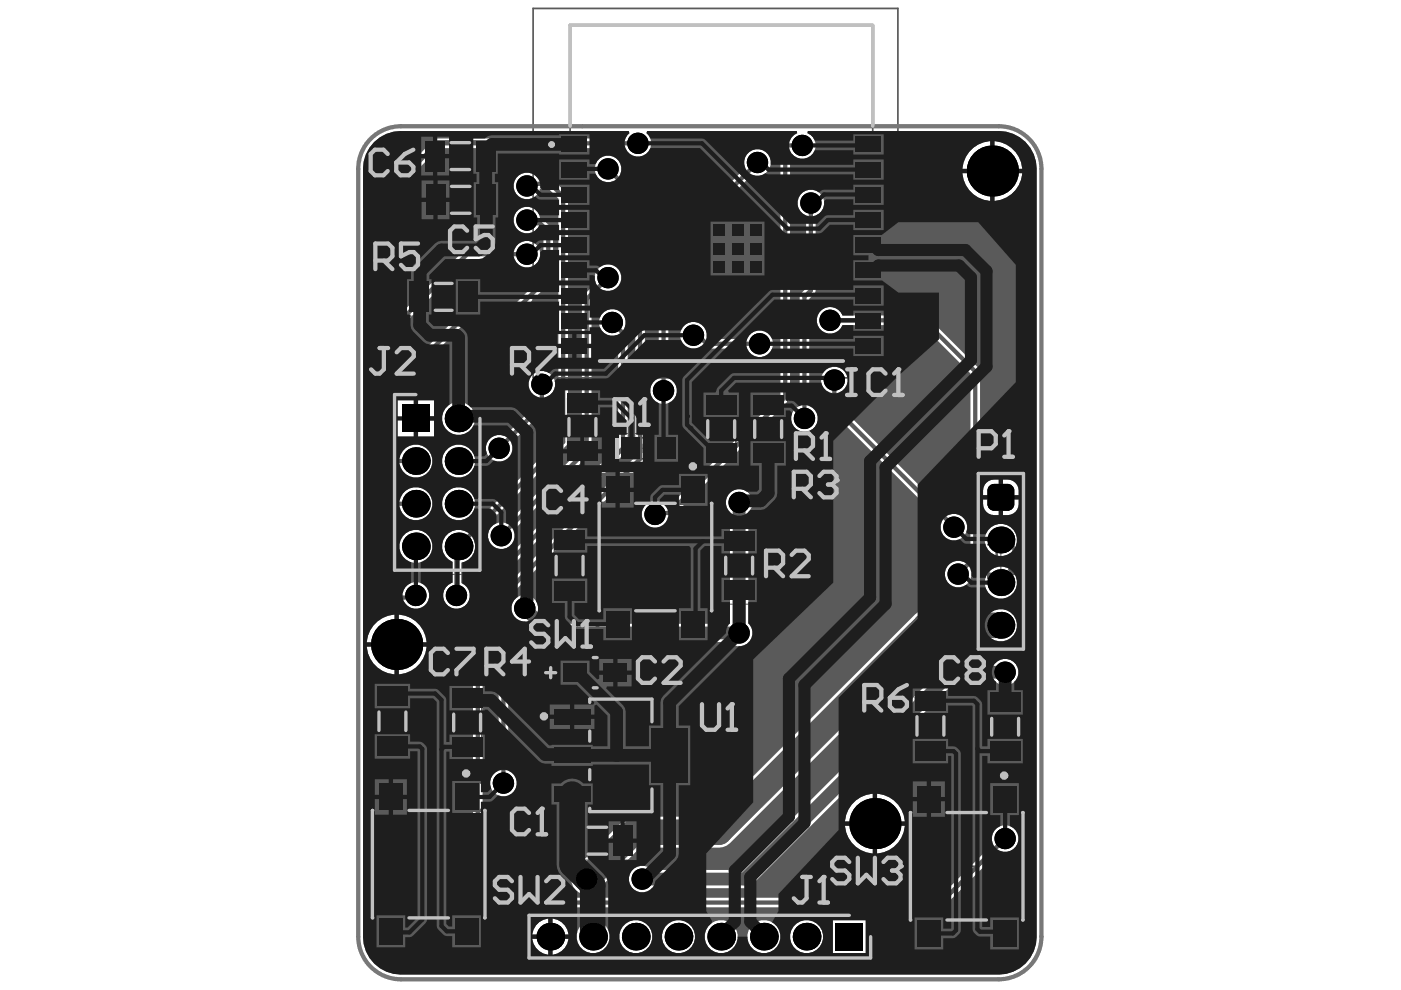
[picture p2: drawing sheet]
<svg xmlns="http://www.w3.org/2000/svg" width="297mm" height="210mm" viewBox="0 0 297 210" stroke-linecap="round" stroke-linejoin="round" font-family="sans-serif">
<g fill="none" stroke="#5a5a5a" stroke-width=".36">
<path d="M113 1.8h77.4v78.3h-77.4zM120.9 5.3h64.1v71.2h-64.1zM91.5 29.9h12.2v6.4h-12.2zM91.6 39.2h12.1v6.4h-12.1zM95.8 33.1h3.6M97.6 31.3v3.6M88.1 59.8h11.9v6.3h-11.9zM95.9 42.4h3.6M97.7 40.6v3.5M92.3 62.9h3.5M94.1 61.2v3.5M83.7 83.7h18.1v37.2h-18.1z"/>
<path d="M120.4 84.6h6.2v11.9h-6.2zM121.7 90.5h3.6M123.5 88.7v3.6M134 92.8h7.1v4.5h-7.1zM149.8 85h6.2v11.9h-6.2zM151.1 91h3.6M152.9 89.2v3.6M159.7 85h6.3v11.9h-6.3zM161.1 91h3.5M162.9 89.2v3.6M117.6 113.9h6.4v12.1h-6.4zM119 119.9h3.5"/>
<path d="M120.8 118.1v3.6M137.2 118.1h3.5M139 116.3v3.6M153.6 114h6.2v11.9h-6.2zM154.9 119.9h3.6M156.7 118.1v3.6M207.7 100.9h9v36.2h-9zM80 146.9h6.4v12.1h-6.4zM81.4 152.9h3.6M83.2 151.1v3.6M95.9 147.2h6.3v12h-6.3zM97.3 153.2h3.5"/>
<path d="M99 151.4v3.6M124.4 142.6h3.6M126.2 140.8v3.6M131.6 158.4v3.5M194.1 147.9h6.4v12.1h-6.4zM195.5 153.9h3.5M197.3 152.1v3.6M210 148.1h6.2v12h-6.2zM211.3 154.1h3.6M213.1 152.3v3.6M120.6 175h12.1v6.4h-12.1zM124.9 178.2h3.5"/>
<path d="M126.7 176.5v3.5M129.8 160.2h3.6M89.1 183.2h3.6M90.9 181.4v3.6M112.2 194.1h72.4v9h-72.4zM203.2 183.7h3.5M205 181.9v3.6"/>
</g>
<g fill="none" stroke="#5a5a5a" stroke-width=".21">
<path d="M89.2 29h16.8v8.2h-16.8zM89.3 38.3h16.8v8.2h-16.8zM85.9 58.8h16.4v8.2h-16.4zM82.8 82.8h19.8v39h-19.8zM119.4 82.3h8.2v16.4h-8.2zM148.8 82.8h8.2v16.4h-8.2zM158.8 82.8h8.2v16.4h-8.2zM116.7 111.5h8.2v16.8h-8.2zM152.6 111.7h8.2v16.4h-8.2zM79.1 144.6h8.2v16.7h-8.2zM94.9 145h8.2v16.4h-8.2zM193.2 145.5h8.2v16.8h-8.2z"/>
<path d="M209 145.9h8.2v16.4h-8.2zM118.3 174.1h16.7v8.2h-16.7zM111.3 193.2h74.2v10.8h-74.2z"/>
</g>
<path d="M134 92.8h1v4.5h-1z" fill-rule="evenodd" fill="#5a5a5a"/>
<path d="M126.7 100.7h24.6v34.9h-24.6zM119 139h14.4v7.3h-14.4zM117.1 147.9h29.1v24.5h-29.1zM78.6 165.8h24.6v34.9h-24.6zM192.7 166.2h24.6v34.9h-24.6z" fill="none" stroke="#5a5a5a" stroke-width=".71"/>
<g fill="#5a5a5a">
<path d="M131.6 157.9h.3v1.3a.6 .6 0 0 0 .5 .7 .6 .6 0 0 0 .7-.5v-1.5h.3v1.3a.88 .88 0 0 1-.7 1 .88 .88 0 0 1-1.1-.7z"/>
<path d="M134 158.4l.8-.5v2.3h-.3v-1.9l-.4 .4z"/>
<path d="M88.6 181.8l.6-.3v.4a.45 .45 0 0 0-.4 .2 .45 .45 0 0 0 0 .5 .32 .32 0 0 0 .4 .3 .32 .32 0 0 0 .2-.4v-.1a.8 .8 0 0 1 .4-.8 .8 .8 0 0 1 .8 0 .99 .99 0 0 1-.4 1.6l-.1-.3a.39 .39 0 0 0 .4-.1 .39 .39 0 0 0 0-.4 .41 .41 0 0 0-.3-.6 .41 .41 0 0 0-.4 .5l-.1 .1a.61 .61 0 0 1-.5 .8 .61 .61 0 0 1-.7-.7l-.1-.2z"/>
<path d="M88.5 178.3l2.3 .7v.2l-2 .6 2 .5v.4l-2.3 .5v-.2l2-.5-2-.5v-.4l2-.5-2-.5z"/>
<path d="M88.6 176.9a1.05 1.05 0 0 1 1.6 .5l.3 .4v-1.1h.3v1.5a1.68 1.68 0 0 1-1.2-.9 .45 .45 0 0 0-.7-.2 .45 .45 0 0 0 .1 .7l.2 .1v.3a.9 .9 0 0 1-.6-1.3z"/>
<path d="M124.3 142.3a1.12 1.12 0 0 1 1.4-.1 1.12 1.12 0 0 1 .4 1.4 1.04 1.04 0 0 1-.9 .7 1.04 1.04 0 0 1-1-.5l.3-.2a.72 .72 0 0 0 .9 .5 .72 .72 0 0 0 .4-.9 .7 .7 0 0 0-.5-.9 .7 .7 0 0 0-.8 .5h-.4z"/>
<path d="M122.4 142.1h1.5l-.3 .6a1.13 1.13 0 0 0-.8 1.2 .44 .44 0 0 0 .5 .2 .44 .44 0 0 0 .3-.5l.2 .1a.7 .7 0 0 1-1 .6 .7 .7 0 0 1 0-1.2l.8-.8h-1.2z"/>
<path d="M136.7 116.7l.4-.3h.1v.3a.55 .55 0 0 0-.4 .5 .55 .55 0 0 0 .4 .5l.3-.3a.97 .97 0 0 1 .7-1.1 .94 .94 0 0 1 .8 .9 .94 .94 0 0 1-.7 .9h-.2v-.3a.39 .39 0 0 0 .4-.1 .39 .39 0 0 0 .1-.4v-.2a.37 .37 0 0 0-.4-.4 .37 .37 0 0 0-.3 .4v.1a.94 .94 0 0 1-.7 .9 .92 .92 0 0 1-.5-1.4z"/>
<path d="M136.6 113.2l2.3 .7v.2l-2 .6 2 .5v.4l-2.3 .5v-.3l2-.4-2-.5v-.4l2-.6-2-.4z"/>
<path d="M136.6 112h2.3v.2h-1.8l.3 .5v.2h-.2l-.3-.6-.3-.1z"/>
<path d="M202.7 182.2l.5-.2v.3a.45 .45 0 0 0-.4 .3 .45 .45 0 0 0 .1 .4 .32 .32 0 0 0 .3 .3 .32 .32 0 0 0 .3-.4 .8 .8 0 0 1 .3-.8 .8 .8 0 0 1 .9-.1 .99 .99 0 0 1-.5 1.7l-.1-.3a.39 .39 0 0 0 .4-.1 .39 .39 0 0 0 .1-.4 .41 .41 0 0 0-.3-.7 .41 .41 0 0 0-.4 .6l-.1 .1a.61 .61 0 0 1-.5 .8 .61 .61 0 0 1-.7-.8l-.1-.1z"/>
<path d="M202.6 178.8l2.3 .6v.3l-2 .5 2 .6v.3l-2.3 .6v-.3l2-.4-2-.6v-.3l2-.6-2-.4z"/>
<path d="M202.7 177.4a.66 .66 0 0 1 1 .1 .61 .61 0 0 1 .7-.3 .61 .61 0 0 1 .5 .6v.1a.36 .36 0 0 1-.3 .5l-.4 .2v-.3a.46 .46 0 0 0 .5-.5 .46 .46 0 0 0-.6-.4 .46 .46 0 0 0-.3 .7l-.3-.1a.35 .35 0 0 0-.3-.4 .35 .35 0 0 0-.4 .3 .35 .35 0 0 0 .4 .3v.4a.75 .75 0 0 1-.5-1.2z"/>
</g>
<path d="M136.3 94.2h.9l.3 .3v1.1l-.3 .3h-.9zM138.1 95.9h.6M138.4 94.2h.1M138.4 94.2v1.7M138.4 94.2l-.3 .3" fill="none" stroke="#5a5a5a" stroke-width=".21"/>
<path d="M209.5 115.5h5.4v2.6l-.9 .9h-1.8l-.9-.9v-2.6M209.5 120.8v1.8M209.5 121.7h5.4" fill="none" stroke="#5a5a5a" stroke-width=".53"/>
<circle cx="214.9" cy="121.7" r=".27" fill="#5a5a5a"/>
<path d="M214 120.8l.9 .9" fill="none" stroke="#5a5a5a" stroke-width=".53"/>
<path d="M126.7 100.7h24.6v34.9h-24.6zM127 106.7h23.9v22.8h-23.9zM119 139h14.4v7.3h-14.4zM120.1 139.4h12.2v6.4h-12.2zM117.1 147.9h29.1v24.5h-29.1zM125 148.2h13.2v23.9h-13.2zM78.6 165.8h24.6v34.9h-24.6zM79 171.8h23.8v22.8h-23.8zM192.7 166.2h24.6v34.9h-24.6zM193 172.3h23.9v22.8h-23.9z" fill="none" stroke="#5a5a5a" stroke-width=".71"/>
<path d="M131.1 91.9h12.8v6.3h-12.8zM135.7 95h3.6M137.5 93.3v3.5M206.7 99.7h11v38.6h-11zM210.4 119h3.6M212.2 117.2v3.6" fill="none" stroke="#5a5a5a" stroke-width=".21"/>
<path d="M207.7 100.9h9v36.2h-9z" fill="none" stroke="#5a5a5a" stroke-width=".36"/>
<path d="M78.6 29.4a9 9 0 0 1 6.4-2.6h126.8a9 9 0 0 1 9 9v162.8a9 9 0 0 1-9 9h-126.8a9 9 0 0 1-9-9v-162.8a9 9 0 0 1 2.6-6.4zM85 26.8h.1" fill="none" stroke="#787878" stroke-width=".9"/>
<g fill="#5a5a5a">
<path d="M79.3 30.1a8 8 0 0 1 5.7-2.3h48.3l.1 .4-.8 1.2h-40.3l-14.9 14.8-.4-.2v-8.2a7.9 7.9 0 0 1 2.3-5.7z"/>
<path d="M78.8 45.7l14.3-14.3h39.5a2.82 2.82 0 0 0 4.3 1.3 2.82 2.82 0 0 0 .2-4.5l.1-.4h31.7l.1 .4a2.76 2.76 0 0 0-1.5 1.6 1.88 1.88 0 0 0-2 1.6v52.4l-23.8 23.7-.5-.1a2.82 2.82 0 0 0-4.5-.2 2.82 2.82 0 0 0 .8 4.3 2.82 2.82 0 0 0 4.1-1.7l.7-.1 .3-.2 24.8-24.9 .1-51.8 .5-.1a2.82 2.82 0 0 0 4.4-.2 2.82 2.82 0 0 0-1.2-4.3l.1-.4h40.5a8 8 0 0 1 8 8v162.8a8 8 0 0 1-8 8h-126.8a8 8 0 0 1-8-8v-75.6l.4-.2 5 4.8 3.4 .1a2.82 2.82 0 0 0 4.5 .4 2.82 2.82 0 0 0-.8-4.4 2.82 2.82 0 0 0-4.1 2h-2.2l-4.4-4.4zM210.8 29.9v5.9h5.9a6.3 6.3 0 0 0-5.9-5.9zM205.5 32.2a6.1 6.1 0 0 0-1.4 3.6h5.8v-5.9a6.2 6.2 0 0 0-4.4 2.3zM158.4 32.7a2.8 2.8 0 0 0-.4 2.9l-18.3 18.4v26.2a2.82 2.82 0 0 0-1.3 4.3 2.82 2.82 0 0 0 4.5 0 2.82 2.82 0 0 0-1.2-4.3v-25.4l17.8-17.8a2.83 2.83 0 0 0 3.6-1.2 2.83 2.83 0 0 0-1-3.7 2.83 2.83 0 0 0-3.7 .6zM210.8 36.7v5.9a6.3 6.3 0 0 0 5.9-5.9zM204.1 36.7a6.3 6.3 0 0 0 5.8 5.9v-5.9zM79.8 71.7l-.3 .7v33.9a1.96 1.96 0 0 0 1.5 1.5h3.8a3.5 3.5 0 0 0 5.4 1.8 3.5 3.5 0 0 0 0-5.6 3.5 3.5 0 0 0-5.4 1.8h-3.3v-32.9l18-18h9.6a2.83 2.83 0 0 0 4.3 1.3 2.83 2.83 0 0 0 0-4.6 2.83 2.83 0 0 0-4.3 1.3l-10.4 .1zM126.7 57.1a2.8 2.8 0 0 0-.4 2.9l-2.6 2.7-.3 .7v31.7l-16 15.9a2.83 2.83 0 0 0-3.9 2.2 2.83 2.83 0 0 0 3.2 3.2 2.83 2.83 0 0 0 2.2-4l16.4-16.5 .1-32.1 2.4-2.4a2.83 2.83 0 0 0 3.6-1.2 2.83 2.83 0 0 0-.9-3.7 2.83 2.83 0 0 0-3.8 .6zM109.5 44.9a2.83 2.83 0 0 0 .5 4 2.83 2.83 0 0 0 4-.5l1.2 1.1v9l-8.4 8.4h-9.1l-.7 .3-14.7 14.8-.1 14.9a2.46 2.46 0 0 0 2.6 1.9 3.5 3.5 0 0 0 5.3 1.8 3.5 3.5 0 0 0 .3-5.6 3.5 3.5 0 0 0-5.4 1.4l-.5 .1-.3-.2 .1-3.7h3.4v-7.7h-3.4l-.1-2.1 13.9-13.9h9.5l9.6-9.6v-10.6l-2-2.1-.7-.3a2.83 2.83 0 0 0-2-2.4 2.83 2.83 0 0 0-3 1zM144.8 69.4a2.83 2.83 0 0 0 .2 3.7 2.83 2.83 0 0 0 3.8 .2l.6 .5 .4 .1h8.6a2.83 2.83 0 0 0 4.4 1.2 2.83 2.83 0 0 0 0-4.5 2.83 2.83 0 0 0-4.4 1.3h-8.2l-.4-.4a2.83 2.83 0 0 0-1.7-3 2.83 2.83 0 0 0-3.3 .9zM88.6 84.9v3.4h3.4v-3.4zM169.7 41.3a2.81 2.81 0 0 0 1.2 4.4v15.5l-1.1 1-.3 .7v23.2a2.82 2.82 0 0 0-1.2 4.3 2.82 2.82 0 0 0 4.5 0 2.82 2.82 0 0 0-1.2-4.3v-22.7l1-1.1 .3-.7v-15.9a2.83 2.83 0 0 0 1.3-4.4 2.83 2.83 0 0 0-4.5 0zM93.7 88.7a3.5 3.5 0 0 0 7 0 3.5 3.5 0 0 0-7 0zM112.6 79.8a2.81 2.81 0 0 0 1.3 4.3v1.5l-6.9 6.9a2.83 2.83 0 0 0-4 2.2 2.83 2.83 0 0 0 3.2 3.1 2.83 2.83 0 0 0 2.2-3.9l7.2-7.2 .3-.7v-1.9a2.83 2.83 0 0 0 1.2-4.3 2.83 2.83 0 0 0-4.5 0zM88.6 89.2v3.4h3.4v-3.4zM93.7 97.8a3.5 3.5 0 0 0 7 0 3.5 3.5 0 0 0-7 0zM212.7 101.7v3.3h3.3a2.69 2.69 0 0 0-3.3-3.3zM209.1 102.4a2.99 2.99 0 0 0-.7 2.6h3.4v-3.3a2.99 2.99 0 0 0-2.7 .7zM212.7 105.9v3.3a2.69 2.69 0 0 0 3.3-3.3zM208.4 105.9a2.69 2.69 0 0 0 3.4 3.3v-3.3zM93.7 106.8a3.5 3.5 0 0 0 7 0 3.5 3.5 0 0 0-7 0zM109.5 37.7a2.82 2.82 0 0 0 1 4.3 2.82 2.82 0 0 0 4-2h1.8l2.1 2.1v51.2l-19.5 19.5a3.5 3.5 0 0 0-4.8 1.5 3.5 3.5 0 0 0 1.7 4.7v4.6a2.82 2.82 0 0 0-1.3 4.3 2.82 2.82 0 0 0 4.5 0 2.82 2.82 0 0 0-1.2-4.3v-4.3a3.5 3.5 0 0 0 2.5-5.1l19.8-19.8 .3-.7v-52l-.3-.7-3-3h-3a2.8 2.8 0 0 0-4.6-.3zM174.7 78.9a2.82 2.82 0 0 0 1.2 4.3v3.2l.3 .7 23.5 23.5a2.83 2.83 0 0 0 2.1 4 2.83 2.83 0 0 0 3.3-3.2 2.83 2.83 0 0 0-4-2.2l-23.2-23.2v-2.8a2.83 2.83 0 0 0 1.3-4.3 2.83 2.83 0 0 0-4.5 0zM208.8 114.5a3.4 3.4 0 0 0 6.8 0 3.4 3.4 0 0 0-6.8 0zM173.7 66.2a2.83 2.83 0 0 0 .9 4.2 2.83 2.83 0 0 0 4-1.5h16.9l10.3 10.3v38.5l-1.5 1.4a2.83 2.83 0 0 0-3.9 2.2 2.83 2.83 0 0 0 3.1 3.2 2.83 2.83 0 0 0 2.2-3.9l1.8-1.8 .3-.7-.1-39.7-11.4-11.4-17.7-.1a2.82 2.82 0 0 0-4.9-.7zM84.7 115.8a3.5 3.5 0 0 0 7 0 3.5 3.5 0 0 0-7 0zM208.8 123.5a3.4 3.4 0 0 0 6.8 0 3.4 3.4 0 0 0-6.8 0zM122.1 184.1a3.3 3.3 0 0 0 0 4.6 3.3 3.3 0 0 0 4.6 0l9-9h16.8l.8-.1 .8-.3 .7-.5 42.9-42.9h13.7a3.4 3.4 0 0 0 4.2-3.3 3.4 3.4 0 0 0-4.2-3.3h-15l-.9 .1-.8 .3-.7 .6-42.9 42.9h-16.8l-.8 .1-.8 .3-.7 .5zM109 127.2a2.81 2.81 0 0 0-.3 3 2.81 2.81 0 0 0 2.6 1.6l3.8 3.8 .7 .4 .7 .1h38.2a2.81 2.81 0 0 0 4 .1 2.81 2.81 0 0 0 0-4v-23.6a2.81 2.81 0 0 0 0-4 2.81 2.81 0 0 0-4 0 2.81 2.81 0 0 0 .1 4l-.1 23.7h-37.4l-3.2-3.3a2.81 2.81 0 0 0-1.9-2.7 2.81 2.81 0 0 0-3.2 .9zM84.6 130.3v5.9h5.8a6.3 6.3 0 0 0-5.8-5.9zM79.2 132.6a6.1 6.1 0 0 0-1.4 3.6h5.9v-5.9a6.2 6.2 0 0 0-4.5 2.3zM84.6 137.1v5.9a6.3 6.3 0 0 0 5.8-5.9zM77.8 137.1a6.3 6.3 0 0 0 5.9 5.9v-5.9zM133.9 184.7a2.82 2.82 0 0 0 .4 3.8 2.82 2.82 0 0 0 3.9-.2h19.7l.7-.1 .7-.4 43.3-43.3h8.5a2.82 2.82 0 0 0 4 0 2.82 2.82 0 0 0 0-4 2.82 2.82 0 0 0-4 .1h-9.3l-.7 .1-.7 .5-43.3 43.2h-18.9a2.79 2.79 0 0 0-4.3 .3zM126.7 34.1a2.82 2.82 0 0 0 0 3.5 2.82 2.82 0 0 0 3.4 .8l4.6 4.6v53.9l-28.9 29-.1 37.5a2.82 2.82 0 0 0-1.2 4.3 2.82 2.82 0 0 0 4.5 0 2.82 2.82 0 0 0-1.2-4.3v-36.7l28.6-28.7 .3-.7v-54.7l-.3-.7-4.9-4.9a2.83 2.83 0 0 0-1.1-3.6 2.83 2.83 0 0 0-3.7 .7zM185.9 168.3v5.9h5.9a6.3 6.3 0 0 0-5.9-5.9zM180.6 170.6a6.1 6.1 0 0 0-1.4 3.6h5.8v-5.9a6.2 6.2 0 0 0-4.4 2.3zM127.6 66.6a2.81 2.81 0 0 0-.1 3.4 2.81 2.81 0 0 0 3.1 1.1l.5 .3v23.2l-30.7 30.8-.1 57.4 .3 .7 8.6 8.6 .7 .3h89.6l.7-.3 11.8-11.7a2.83 2.83 0 0 0 3.9-2.2 2.83 2.83 0 0 0-3.2-3.2 2.83 2.83 0 0 0-2.2 3.9l-11.4 11.4h-88.8l-8-8v-56.1l30.7-30.8 .1-24.8-.1-.4-.6-.7a2.83 2.83 0 0 0-1.1-3.6 2.83 2.83 0 0 0-3.7 .7zM185.9 175.1v5.9a6.3 6.3 0 0 0 5.9-5.9zM179.2 175.1a6.3 6.3 0 0 0 5.8 5.9v-5.9zM117.1 194.8v3.3h3.4a3.8 3.8 0 0 0-3.4-3.3zM113.6 196.2l-.5 .9-.3 1h3.4v-3.3a3.8 3.8 0 0 0-2.6 1.4zM176.6 195.1v7h6.9v-7zM167.5 198.6a3.5 3.5 0 0 0 7 0 3.5 3.5 0 0 0-7 0zM158.4 198.6a3.5 3.5 0 0 0 7.1 0 3.5 3.5 0 0 0-7.1 0zM149.4 198.6a3.5 3.5 0 0 0 7 0 3.5 3.5 0 0 0-7 0zM140.3 198.6a3.5 3.5 0 0 0 7.1 0 3.5 3.5 0 0 0-7.1 0zM131.3 198.6a3.5 3.5 0 0 0 7 0 3.5 3.5 0 0 0-7 0zM122.2 198.6a3.6 3.6 0 0 0 7.1 0 3.6 3.6 0 0 0-7.1 0zM117.1 199v3.4a3.8 3.8 0 0 0 3.4-3.4zM112.8 199a3.8 3.8 0 0 0 3.4 3.4v-3.4z"/>
</g>
<g fill="none" stroke="#5a5a5a" stroke-width=".9">
<path d="M111.7 39.4l.5-.4h4.5l2.7 2.7v52l-22.2 22.1M128.9 35.8l6.8 6.8v54.7l-29 28.9v39.8M135.3 30.4h-42.6l-14.9 14.9v76.4l4.9 5h5l.5-.5M160.6 34.5l-19.9 19.8v28.5M170.1 30.8h-3.1l-.5 .6v52.8l-24.6 24.6h-2.7l-.3 .3M111.7 46.7l.7 .7h2.1l1.7 1.7v9.8l-9 9h-9.5l-14.5 14.5v14.5l.9 .9h4.1M111.7 53.9h-12.7l-18.5 18.5v33.9l.5 .5h7.2M128.9 58.9l-4.5 4.5v32.1l-18.1 18.1M171.9 43v18.6l-1.3 1.3v25.8M129.8 68.4l2.3 2.2v24.4l-30.8 30.8v57l8.6 8.6h89.6l13.6-13.6M147 71.1h1l1.8 1.8h11.3M176 67.9h19.9l10.9 10.9v39.3l-3.6 3.6"/>
<path d="M114.9 81.5v4.5l-9.1 9M176.9 80.6v5.8l25.3 25.3M96.8 117.6v8.6"/>
</g>
<path d="M156.7 106.5v27.7h-40.2l-5.2-5.2M213.1 142.5h-11.3l-43.9 43.9h-21.7" fill="none" stroke="#5a5a5a" stroke-width="2.7"/>
<path d="M212.2 132.6h-15.8l-43.9 43.8h-18.2l-9.9 10" fill="none" stroke="#5a5a5a" stroke-width="5.4"/>
<g fill="#000">
<path d="M209.6 103.2l.7-.5 .5-.1v1.4h-1.4zM209.4 106.9h1.4v1.4a1.43 1.43 0 0 1-1.4-1.4zM213.6 106.9h1.5a1.42 1.42 0 0 1-1.5 1.4zM213.6 102.6a1.43 1.43 0 0 1 1.5 1.4h-1.5z"/>
<circle cx="111.7" cy="39.4" r="2.26"/>
<circle cx="128.9" cy="35.8" r="2.26"/>
<circle cx="135.3" cy="30.4" r="2.26"/>
<circle cx="160.6" cy="34.5" r="2.26"/>
<circle cx="170.1" cy="30.8" r="2.26"/>
<circle cx="210.4" cy="36.3" r="5.4"/>
<circle cx="111.7" cy="46.7" r="2.26"/>
<circle cx="111.7" cy="53.9" r="2.26"/>
<circle cx="128.9" cy="58.9" r="2.26"/>
<circle cx="171.9" cy="43" r="2.26"/>
<circle cx="129.8" cy="68.4" r="2.26"/>
<circle cx="147" cy="71.1" r="2.26"/>
<circle cx="161.1" cy="72.9" r="2.26"/>
<circle cx="176" cy="67.9" r="2.26"/>
<circle cx="88.2" cy="97.8" r="2.94"/>
<circle cx="97.2" cy="97.8" r="2.94"/>
<circle cx="97.2" cy="88.7" r="2.94"/>
<circle cx="105.8" cy="95" r="2.26"/>
<circle cx="114.9" cy="81.5" r="2.26"/>
<circle cx="140.7" cy="82.8" r="2.26"/>
<circle cx="170.6" cy="88.7" r="2.26"/>
<circle cx="176.9" cy="80.6" r="2.26"/>
<circle cx="88.2" cy="106.8" r="2.94"/>
<circle cx="88.2" cy="115.8" r="2.94"/>
<circle cx="97.2" cy="115.8" r="2.94"/>
<circle cx="97.2" cy="106.8" r="2.94"/>
<circle cx="106.3" cy="113.6" r="2.26"/>
<circle cx="138.9" cy="109.1" r="2.26"/>
<circle cx="156.7" cy="106.5" r="2.26"/>
<circle cx="202.2" cy="111.8" r="2.26"/>
<circle cx="212.2" cy="114.5" r="2.85"/>
<circle cx="84.1" cy="136.6" r="5.4"/>
<circle cx="88.2" cy="126.2" r="2.26"/>
<circle cx="96.8" cy="126.2" r="2.26"/>
<circle cx="111.3" cy="129" r="2.26"/>
<circle cx="156.7" cy="134.2" r="2.26"/>
<circle cx="203.2" cy="121.7" r="2.26"/>
<circle cx="212.2" cy="123.5" r="2.85"/>
<circle cx="212.2" cy="132.6" r="2.85"/>
<circle cx="213.1" cy="142.5" r="2.26"/>
<circle cx="106.7" cy="166" r="2.26"/>
<circle cx="185.5" cy="174.6" r="5.4"/>
<circle cx="213.1" cy="177.8" r="2.26"/>
<circle cx="116.7" cy="198.6" r="2.94"/>
<circle cx="124.4" cy="186.4" r="2.26"/>
<circle cx="125.7" cy="198.6" r="2.94"/>
<circle cx="134.8" cy="198.6" r="2.94"/>
<circle cx="136.2" cy="186.4" r="2.26"/>
<circle cx="143.9" cy="198.6" r="2.94"/>
<circle cx="152.9" cy="198.6" r="2.94"/>
<circle cx="162" cy="198.6" r="2.94"/>
<circle cx="171" cy="198.6" r="2.94"/>
</g>
<g fill="#000">
<path d="M85.2 85.8h5.9v5.9h-5.9z" fill-rule="evenodd"/>
<path d="M209.4 104l1.4-1.4h2.8l1.5 1.4v2.9l-1.5 1.4h-2.8l-1.4-1.4z" fill-rule="evenodd"/>
<path d="M177.1 195.7h5.9v5.8h-5.9z" fill-rule="evenodd"/>
</g>
<path d="M79.3 30.1a8 8 0 0 1 5.7-2.3h48.3l.1 .4a2.82 2.82 0 0 0 .2 4.5 2.82 2.82 0 0 0 4.3-1.3h10.5l18.1 18 7.2 .1 .7-.3 1.5-1.5h5v1.1h6.5v-4.3h-6.5v1.1l-5.8 .1-1.8 1.8h-5.9l-18.2-18.1h-11.3l-.8-1.2 .1-.4h31.7l.1 .4a2.83 2.83 0 0 0-.9 4.7 2.83 2.83 0 0 0 4.6-1h8.2v.9h6.5v-4.3h-6.5v1.3h-8.2a2.76 2.76 0 0 0-1.5-1.6l.1-.4h40.5a8 8 0 0 1 8 8v162.8a8 8 0 0 1-8 8h-126.8a8 8 0 0 1-8-8v-162.8a7.9 7.9 0 0 1 2.3-5.7zM92.7 29v3.6h2.5v-3.6zM89.3 29v3.6h2.5v-3.6zM100.4 29.4v7.4h.6v1.8h-.6v7.5h.8v4.5l-.5 .5h-7.1l-.7 .1-.7 .4-4.5 4.5-.4 .7-.2 .7v1.7h-.8v7.5h.7v2.2l.2 .8 .4 .6 2.2 2.1 .6 .5 .7 .1h4.2v12.8a3.5 3.5 0 0 0-.4 5.6 3.5 3.5 0 0 0 5.5-1.2h7.1l2.3 2.3v34.1a2.82 2.82 0 0 0-.9 3.9 2.82 2.82 0 0 0 3.9 .8 2.82 2.82 0 0 0 .8-3.9l.1-35.7-.2-.8-.4-.6-3.4-3.4-.6-.4-.8-.2h-8.5l-.6-.5v-14.3a2.73 2.73 0 0 0-2.4-2.4h-4.9l-1-1v-1.4h.6v-7.5h-.5v-.9l3.4-3.4h7.1a4.8 4.8 0 0 0 3.6-3.5v-5.3h.5v-7.5h-.7v-1.8h.6v-4.2h13v.2h6.5v-4.3h-6.5v.2h-14.2l-.8 .1-.7 .6zM118.5 33.8v4.3h6.5v-1.3h1.3a2.83 2.83 0 0 0 4.3 1.3 2.83 2.83 0 0 0 0-4.5 2.83 2.83 0 0 0-4.3 1.2h-1.3v-1zM210.8 29.9v5.9h5.9a6.3 6.3 0 0 0-5.9-5.9zM205.5 32.2a6.1 6.1 0 0 0-1.4 3.6h5.8v-5.9a6.2 6.2 0 0 0-4.4 2.3zM92.7 33.5v3.7h2.5v-3.7zM89.3 33.5v3.7h2.5v-3.7zM158.4 32.7a2.83 2.83 0 0 0 .2 3.7 2.83 2.83 0 0 0 3.7 .3l.6 .3h18v1.1h6.5v-4.3h-6.5v1.1h-17.4a2.96 2.96 0 0 0-4-3.1zM169.7 41.3a2.83 2.83 0 0 0 1.5 4.5 2.83 2.83 0 0 0 3.5-3.1l.4-.4h5.8v1.1h6.5v-4.2h-6.5v1h-6.2l-.4 .1-.6 .5a2.82 2.82 0 0 0-4 .5zM92.8 38.3v3.6h2.5v-3.6zM89.4 38.3v3.6h2.5v-3.6zM210.8 36.7v5.9a6.3 6.3 0 0 0 5.9-5.9zM204.1 36.7a6.3 6.3 0 0 0 5.8 5.9v-5.9zM109.5 37.7a2.83 2.83 0 0 0 .2 3.7 2.83 2.83 0 0 0 3.8 .2l.7 .6 .4 .1h3.9v1.1h6.5v-4.2h-6.5v1.1h-3.5l-.5-.5a2.83 2.83 0 0 0-1.7-3 2.83 2.83 0 0 0-3.3 .9zM92.8 42.8v3.7h2.5v-3.7zM89.4 42.8v3.7h2.5v-3.7zM150.7 47v11.4h11.4v-11.4zM109.5 44.9a2.83 2.83 0 0 0 .8 4.2 2.83 2.83 0 0 0 4-1.4h4.2v1.1h6.5v-4.3h-6.5v1.1h-4.2a2.82 2.82 0 0 0-4.8-.7zM109.5 52.2a2.83 2.83 0 0 0 1.5 4.4 2.83 2.83 0 0 0 3.5-3.1l.5-.5h3.5v1.1h6.5v-4.3h-6.5v1.2h-3.9h-.4l-.7 .7a2.82 2.82 0 0 0-4 .5zM144.9 79.9l-.3 .7 .1 9.8 4.5 4.6v3.7h7.5v-5.2h-6.1l-3.9-3.9v-8.6l17.5-17.5h16.7v1.3h6.5v-4.3h-6.5v1l-17.5 .1zM118.5 55.2v4.3h6.5v-1.2l1.1 .2a2.83 2.83 0 0 0 3.2 3.2 2.83 2.83 0 0 0 2.2-3.9 2.83 2.83 0 0 0-4.3-1.1l-.8-.4h-1.4v-1.1zM96.6 59.2v7.5h5.2v-2.7h16.7v.8h6.5v-4.3h-6.5v1.4h-16.7v-2.7zM118.5 65.9v4.2h6.5v-.7h2.2a2.83 2.83 0 0 0 4.3 1.2 2.83 2.83 0 0 0 0-4.5 2.83 2.83 0 0 0-4.3 1.3h-2.2v-1.5zM173.7 66.2a2.83 2.83 0 0 0 .9 4.2 2.83 2.83 0 0 0 4-1.5h2.3v1.2h6.5v-4.2h-6.5v1h-2.3a2.82 2.82 0 0 0-4.9-.7zM122.2 70.8v2.1h3.1v-2.1zM118.2 70.8v2.1h3.1v-2.1zM112.6 79.8a2.82 2.82 0 0 0 1.7 4.4 2.82 2.82 0 0 0 3.3-3.4l.6-.6h10.7l8.1-8.1h7.4a2.83 2.83 0 0 0 4.3 1.2 2.83 2.83 0 0 0 0-4.5 2.83 2.83 0 0 0-4.3 1.3h-8.2l-8.2 8.1h-10.3l-.7 .3-.6 .6a2.79 2.79 0 0 0-3.8 .7zM158.8 71.2a2.83 2.83 0 0 0 .9 4.2 2.83 2.83 0 0 0 4-1.5h17.2v1.6h6.5v-4.3h-6.5v.7h-17.2a2.82 2.82 0 0 0-4.9-.7zM122.2 73.8v2.1h3.1v-2.1zM118.2 73.8v2.1h3.1v-2.1zM149.2 83.2v5.2h7.5v-5.2h-2.2l-.1-.4 1.6-1.7h18.1a2.82 2.82 0 0 0 4.1 2 2.82 2.82 0 0 0 .8-4.4 2.82 2.82 0 0 0-4.5 .4h-18.9l-.7 .3-2.7 2.7-.5 1.1zM88.6 84.9v3.4h3.4v-3.4zM84.3 84.9v3.4h3.4v-3.4zM159.1 83.2v5.2h7.5v-1.4h.8l.6 .6a2.82 2.82 0 0 0 2.2 3.9 2.82 2.82 0 0 0 3.2-3.2 2.82 2.82 0 0 0-4-2.2 2.38 2.38 0 0 0-2.8-1.1v-1.8zM88.6 89.2v3.4h3.4v-3.4zM84.3 89.2v3.4h3.4v-3.4zM123.9 92.7v2.5h3.7v-2.5zM119.4 92.7v2.5h3.6v-2.5zM94.4 95.6a3.5 3.5 0 0 0 1.2 5.3 3.5 3.5 0 0 0 5-2.1h2.5a2.99 2.99 0 0 0 1.6-1.1 2.83 2.83 0 0 0 3.9-2.3 2.83 2.83 0 0 0-3.2-3.1 2.83 2.83 0 0 0-2.2 3.9l-.5 .5h-2.1a3.5 3.5 0 0 0-2.8-2.4 3.5 3.5 0 0 0-3.4 1.3zM138.4 81.1a2.81 2.81 0 0 0 1.3 4.4v6.7h-.9v5.7h5v-5.7h-2.1v-6.7a2.83 2.83 0 0 0 1.2-4.4 2.83 2.83 0 0 0-4.5 0zM119.7 82.8v5.2h7.5v-1.6h2.9l2.8 2.7v3.1h-1.6v5.7h5v-5.7h-1.4l-.1-3.9-3.5-3.7-.8-.3h-3.3v-1.5zM123.9 96.1v2.5h3.7v-2.5zM119.4 96.1v2.5h3.6v-2.5zM84.7 97.8a3.5 3.5 0 0 0 7 0 3.5 3.5 0 0 0-7 0zM138.2 104.7l-.3 .7v1a2.82 2.82 0 0 0-1.3 4.4 2.82 2.82 0 0 0 4.5 0 2.82 2.82 0 0 0-1.2-4.4v-.5l1-1h3v2.4h6.1v-6.8h-6.1v2.3l-3.8 .1zM131.4 100.1v3.3h2.9v-3.3zM127.5 100.1v3.3h3v-3.3zM159.1 93.5v5.2h1.8v5.1l-.4 .5h-2.1a2.82 2.82 0 0 0-4 .6 2.82 2.82 0 0 0 .7 3.9 2.82 2.82 0 0 0 3.9-.7 4.8 4.8 0 0 0 5.8-3.5v-5.9h1.8v-5.2zM212.7 101.7v3.3h3.3a2.69 2.69 0 0 0-3.3-3.3zM209.1 102.4a2.99 2.99 0 0 0-.7 2.6h3.4v-3.3a2.99 2.99 0 0 0-2.7 .7zM131.4 104.3v3.3h2.9v-3.3zM127.5 104.3v3.3h3v-3.3zM212.7 105.9v3.3a2.69 2.69 0 0 0 3.3-3.3zM208.4 105.9a2.69 2.69 0 0 0 3.4 3.3v-3.3zM84.7 106.8a3.5 3.5 0 0 0 7 0 3.5 3.5 0 0 0-7 0zM94.4 104.7a3.5 3.5 0 0 0 1.2 5.2 3.5 3.5 0 0 0 5-2.1h3.5l1.2 1.2v2a2.82 2.82 0 0 0-1.3 4.3 2.82 2.82 0 0 0 4.5 0 2.82 2.82 0 0 0-1.2-4.3l-.1-2.8-2-2.1-.7-.3h-3.9a3.5 3.5 0 0 0-2.8-2.5 3.5 3.5 0 0 0-3.4 1.4zM117 112v5.2h7.5v-1.4h21.6l.4 .4v12.8h-2.6v6.7h6.1v-6.7h-1.5v-12.3l.9-.9h3.6v1.5h7.5v-5.1h-7.5v1.5h-28.5v-1.7zM200 110.1a2.82 2.82 0 0 0 0 3.5 2.82 2.82 0 0 0 3.5 .7 2.24 2.24 0 0 0 1.4 1h4a3.4 3.4 0 0 0 5.2 2 3.4 3.4 0 0 0 .3-5.5 3.4 3.4 0 0 0-5.4 1.5h-3.7l-.4-.5a2.83 2.83 0 0 0-1.3-3.5 2.83 2.83 0 0 0-3.6 .8zM200.9 120a2.83 2.83 0 0 0 .3 3.7 2.83 2.83 0 0 0 3.7 .2l.7 .6h.3h3.1a3.4 3.4 0 0 0 5.2 1.8 3.4 3.4 0 0 0 0-5.5 3.4 3.4 0 0 0-5.2 1.7h-2.6l-.4-.4a2.83 2.83 0 0 0-1.8-3 2.83 2.83 0 0 0-3.3 .9zM94.4 113.7a3.5 3.5 0 0 0 1.6 5.4v4.5a2.82 2.82 0 0 0-1.6 4.2 2.82 2.82 0 0 0 4.5 .3 2.82 2.82 0 0 0-.9-4.4v-4.5a3.5 3.5 0 0 0 2.2-5.3 3.5 3.5 0 0 0-5.8-.2zM85.4 113.7a3.5 3.5 0 0 0 1.8 5.5v4.4a2.82 2.82 0 0 0-1.3 4.3 2.82 2.82 0 0 0 4.5 0 2.82 2.82 0 0 0-1.2-4.3v-4.4a3.5 3.5 0 0 0 1.9-5.4 3.5 3.5 0 0 0-5.7-.1zM117 122.7v5.1h2.8v3.4l1.8 1.9 .8 .3h5.5v2.3h6.1v-6.7h-6.1v2.3h-5.1l-1-1v-2.5h2.7v-5.1zM208.8 132.6a3.4 3.4 0 0 0 6.8 0 3.4 3.4 0 0 0-6.8 0zM84.6 130.3v5.9h5.8a6.3 6.3 0 0 0-5.8-5.9zM79.2 132.6a6.1 6.1 0 0 0-1.4 3.6h5.9v-5.9a6.2 6.2 0 0 0-4.5 2.3zM130.9 139.7v2.5h3v-2.5zM127 139.7v2.5h3v-2.5zM84.6 137.1v5.9a6.3 6.3 0 0 0 5.8-5.9zM77.8 137.1a6.3 6.3 0 0 0 5.9 5.9v-5.9zM130.9 143.1v2.4h3v-2.4zM116.6 149.4v2.1h4.2v-2.1zM210.9 140.8a2.78 2.78 0 0 0 .3 3.8v1.7h-1.8v5.2h7.5v-5.2h-1.9v-1.7a2.82 2.82 0 0 0 0-4.2 2.82 2.82 0 0 0-4.1 .4zM121.7 152.4v2.2h4.3v-2.2zM116.6 152.4v2.2h4.2v-2.2zM95.3 145.4v5.2h7.5v-.1h.5l10.9 10.9 .7 .4 2 .1v.5h8.8v-.3h11.9v4.4h2.4v13.7l-3.4 3.4a2.83 2.83 0 0 0-3.2 2.3 2.83 2.83 0 0 0 2.3 3.3 2.83 2.83 0 0 0 3.3-2.4l4.3-4.4 .5-.6 .1-.8v-14.5h2.4v-12.7h-2.4v-4.1l12.7-12.7a2.79 2.79 0 0 0 2.7-1.7 2.79 2.79 0 0 0-.6-3.1v-4.5h1.8v-5.2h-7.5v5.2h1.8v4.5a2.57 2.57 0 0 0-.9 2.1l-13.3 13.3-.4 .6-.2 .7v4.9h-2.4v4.4h-4.9v-7.3l-.2-.7-.4-.7-3.6-3.5 .2-.5h1.3v-2.4h-3v.8l-.4 .2-1.6-1.7v-2.3h-6.2v5.1h3.5l3.7 3.7-.2 .5h-4.1v2.1h4.3v-1.9l.5-.2 2.3 2.3v6.5h-3.1v-.3h-8.8v.1h-.5l-10.9-10.9-.6-.4-2.1-.1v-1.2zM79.4 145v5.2h7.5v-2.1h4.9l.8 .7v47.5a2.86 2.86 0 0 0 3.3 2.2v2.4h6v-6.8h-6v2.3h-.7l-.6-.5v-36.5h.7v1.5h7.5v-5.1h-7.5v1.5h-.7v-8.9a3.7 3.7 0 0 0-2-2.3l-5.7-.1v-1zM193.5 146v5.2h7.5v-1.6h5.1l.1 .1v47.3a1.96 1.96 0 0 0 1.6 1.6h2.1v2.7h6.1v-6.8h-6.1v2h-1.7v-36.2h1.2v1.5h7.5v-5.1h-7.5v1.5h-1.2v-8.9a2.33 2.33 0 0 0-1.7-1.7h-5.5v-1.6zM95.9 165.6v6.8h6v-2.4l2.3-.1 1.4-1.3a2.83 2.83 0 0 0 3.9-2.2 2.83 2.83 0 0 0-3.2-3.2 2.83 2.83 0 0 0-2.1 4l-.8 .8h-1.5v-2.4zM83.3 165.2v3.3h3v-3.3zM79.5 165.2v3.3h2.9v-3.3zM197.4 165.7v3.3h2.9v-3.3zM193.5 165.7v3.3h3v-3.3zM83.3 169.4v3.3h3v-3.3zM79.5 169.4v3.3h2.9v-3.3zM197.4 169.9v3.3h2.9v-3.3zM193.5 169.9v3.3h3v-3.3zM185.9 168.3v5.9h5.9a6.3 6.3 0 0 0-5.9-5.9zM180.6 170.6a6.1 6.1 0 0 0-1.4 3.6h5.8v-5.9a6.2 6.2 0 0 0-4.4 2.3zM132.5 174.1v3.7h2.5v-3.7zM129 174.1v3.7h2.5v-3.7zM209.9 166v6.8h2.2v2.4a2.82 2.82 0 0 0-1.2 4.3 2.82 2.82 0 0 0 4.5 0 2.82 2.82 0 0 0-1.3-4.3v-2.4h1.9v-6.8zM185.9 175.1v5.9a6.3 6.3 0 0 0 5.9-5.9zM179.2 175.1a6.3 6.3 0 0 0 5.8 5.9v-5.9zM132.5 178.7v3.7h2.5v-3.7zM129 178.7v3.7h2.5v-3.7zM79.4 155.7v5.2h7.5v-1.6h1.6v35.3l-2.1 2.1h-.5v-2.6h-6.1v6.8h6.1v-2.2h.9l.7-.3 3-3 .1-36.6a1.97 1.97 0 0 0-1.6-1.6h-2.1v-1.5zM193.5 156.7v5.1h7.5v-1.5h.7v36.5l-1.7 .1v-2.4h-6.1v6.8h6.1v-2.4h2a2.23 2.23 0 0 0 1.7-1.7v-37.4a2.11 2.11 0 0 0-2.7-1.6v-1.5zM117.1 194.8v3.3h3.4a3.8 3.8 0 0 0-3.4-3.3zM113.6 196.2l-.5 .9-.3 1h3.4v-3.3a3.8 3.8 0 0 0-2.6 1.4zM176.6 195.1v7h6.9v-7zM167.5 198.6a3.5 3.5 0 0 0 7 0 3.5 3.5 0 0 0-7 0zM180.9 49.8v4.3h3.2v1.1h-3.2v4.3h6.1l3.5 2.5h8.6v10l-8.6 7.7-13.8 13.8v30l-17 16.3v30.3l-10 10.9v12.2l1.3 2.1-.1 .4a3.5 3.5 0 0 0 .4 6 3.5 3.5 0 0 0 5.1-3.1h2.1a3.5 3.5 0 0 0 5.2 3 3.5 3.5 0 0 0 0-6l1.3-2.4v-3.7l12.8-13.5v-28.1l16.7-16.7v-28.5l20.9-21.7v-24.8l-8-9.1h-16.9l-3.6 2.7zM140.3 198.6a3.5 3.5 0 0 0 7.1 0 3.5 3.5 0 0 0-7.1 0zM131.3 198.6a3.5 3.5 0 0 0 7 0 3.5 3.5 0 0 0-7 0zM116.9 166.1v4.5h1.1l.1 13.6 .4 .7 .5 .7 3.4 3.4v8.7a3.5 3.5 0 0 0 3.6 4.4 3.5 3.5 0 0 0 2.9-4.9l-.1-10.4-.3-.8-.5-.7-3.4-3.4v-11.3h1.1v-4.5h-2a3.3 3.3 0 0 0-4.8 0zM117.1 199v3.4a3.8 3.8 0 0 0 3.4-3.4zM112.8 199a3.8 3.8 0 0 0 3.4 3.4v-3.4z" fill="#1e1e1e"/>
<path d="M121.8 30.6h-17.5l-1.4 1.3 .1 10.5M103 42.4l.1 9-1.6 1.6h-7.9l-4.5 4.5v5.3l-.2 .1 .1 6 2.1 2.2h5.7" fill="none" stroke="#1e1e1e" stroke-width="2.7"/>
<g fill="none" stroke="#1e1e1e" stroke-width=".9">
<path d="M111.7 39.4h1l1.9 1.9h7.2M128.9 35.8h-7l-.1 .2M111.7 46.7h10M121.8 52h-7.2l-1.9 1.9h-1M121.8 46.6l-.1 .1M184.1 41.2h-9.4l-1.8 1.8h-1M136.6 71.1l-8.1 8.1h-10.8l-2.2 2.3h-.6M184 62.5h-20.2l-18.1 18.1v7.7M140.7 82.8v11.7l.6 .5M155.6 80.1h20.8l.5 .5M163.1 86h4.7l2.8 2.7M120.8 114.6l.1 .2h28.1"/>
<path d="M147 103.9h-6.5l-1.6 1.5v3.7M120.8 125.3v5.5l1.6 1.5h8.5"/>
</g>
<circle cx="145.7" cy="88.3" r=".45" fill="#1e1e1e"/>
<path d="M145.7 90.1l.7 .7" fill="none" stroke="#1e1e1e" stroke-width=".9"/>
<circle cx="146.4" cy="90.8" r=".45" fill="#1e1e1e"/>
<g fill="none" stroke="#1e1e1e" stroke-width=".9">
<path d="M135.3 30.4h13.5l18.1 18.1h6.8l1.8-1.9h8.6M160.6 34.5h.8l1.5 1.5h21.2M184.1 30.6l-.2 .2h-13.8M121.8 57.3h4.6l1.5 1.6h1M184.1 41.2v.1M121.8 62.7l-.3 .2h-22.3M121.8 68l.3 .4h7.7M136.6 71.1h10.4M161.1 72.9h22.6l.4 .4M176 67.9l8.1 .1M184 62.5l.1 .2M105.8 95l-2.7 2.8h-5.9"/>
<path d="M123.5 85.4h7l3.4 3.3v6.2l-.1 .1M145.7 88.3v1.8M146.4 90.8l5.3 5.3h1.2M155.6 80.1l-2.7 2.7v3M162.9 85.8l.2 .2M88.2 115.8v10.4M97.2 106.8h7.3l1.8 1.8v5M97.2 115.8l-.2 .3v9.9l-.2 .2M156.7 114.8h-7.7l-1.5 1.5v15.6l-.5 .4M202.2 111.8l2.7 2.5h7.1l.2 .2M130.7 132.1l.2 .2M203.2 121.7h.9l1.8 1.8h6.3"/>
<path d="M83.2 158.3h5.8l.5 .5v36.2l-2.7 2.7h-3.7l-.2-.2M83.2 147.6l.5-.6h8.6l1.3 1.4v47.9l1.1 1.2h4.2M99 158.3h-4.9l-.5 .6M197.3 148.6h9.2l.7 .7v47.7l.6 .6h4.8l.4 .3M197.3 159.3h4.9l.5 .5v37.4l-.7 .7h-5.1M207.2 158.7l.6 .6h5.3M106.7 166l-2.9 3h-4.9M213 169.4l.1 .2v8.2"/>
</g>
<path d="M96.8 71.1l.4 .4v17.2l.5-.4h10.6l3.4 3.4v35.5l-.1 1.4-.3 .4M156.7 134.2l-14.7 14.7v32.1l-5.4 5.4h-.4M99 148l.5 .5h4.6l11.5 11.5h5.5l.2 .2h9.4" fill="none" stroke="#1e1e1e" stroke-width="2.7"/>
<path d="M121.3 168.4v14.9l4.4 4.4v10.8" fill="none" stroke="#1e1e1e" stroke-width="5.4"/>
<circle cx="162.9" cy="96.1" r="1.36" fill="#1e1e1e"/>
<path d="M162.9 96.1v8.5l-1.6 1.6h-4.2l-.4 .3M156.7 125.1v9.1M121.9 142.6h.5l8.3 8.3v9.3h11.3M213.1 142.5v6.4" fill="none" stroke="#1e1e1e" stroke-width="2.7"/>
<path d="M125.7 198.5v.1" fill="none" stroke="#1e1e1e" stroke-width="5.4"/>
<path d="M184.1 57.3h1.1l1-1h17.1l2.6 2.5v17.6l-21.4 21.4v28.9l-17.2 17.2v29.2l-11.5 11.5v10.8l-2.9 2.9v.3M184.1 52h1.1l1 1h18.5l4.5 4.5v20.2l-21.4 21.4v29l-17.2 17.1v29.3l-11.5 11.5v9.4l2.9 2.9v.3" fill="none" stroke="#1e1e1e" stroke-width="2.6"/>
<g fill="#000">
<path d="M209.6 103.2l.7-.5 .5-.1v1.4h-1.4zM209.4 106.9h1.4v1.4a1.43 1.43 0 0 1-1.4-1.4zM213.6 106.9h1.5a1.42 1.42 0 0 1-1.5 1.4zM213.6 102.6a1.43 1.43 0 0 1 1.5 1.4h-1.5z"/>
<circle cx="111.7" cy="39.4" r="2.26"/>
<circle cx="128.9" cy="35.8" r="2.26"/>
<circle cx="135.3" cy="30.4" r="2.26"/>
<circle cx="160.6" cy="34.5" r="2.26"/>
<circle cx="170.1" cy="30.8" r="2.26"/>
<circle cx="210.4" cy="36.3" r="5.4"/>
<circle cx="111.7" cy="46.7" r="2.26"/>
<circle cx="111.7" cy="53.9" r="2.26"/>
<circle cx="128.9" cy="58.9" r="2.26"/>
<circle cx="171.9" cy="43" r="2.26"/>
<circle cx="129.8" cy="68.4" r="2.26"/>
<circle cx="147" cy="71.1" r="2.26"/>
<circle cx="161.1" cy="72.9" r="2.26"/>
<circle cx="176" cy="67.9" r="2.26"/>
<circle cx="88.2" cy="97.8" r="2.94"/>
<circle cx="97.2" cy="97.8" r="2.94"/>
<circle cx="97.2" cy="88.7" r="2.94"/>
<circle cx="105.8" cy="95" r="2.26"/>
<circle cx="114.9" cy="81.5" r="2.26"/>
<circle cx="140.7" cy="82.8" r="2.26"/>
<circle cx="170.6" cy="88.7" r="2.26"/>
<circle cx="176.9" cy="80.6" r="2.26"/>
<circle cx="88.2" cy="106.8" r="2.94"/>
<circle cx="88.2" cy="115.8" r="2.94"/>
<circle cx="97.2" cy="115.8" r="2.94"/>
<circle cx="97.2" cy="106.8" r="2.94"/>
<circle cx="106.3" cy="113.6" r="2.26"/>
<circle cx="138.9" cy="109.1" r="2.26"/>
<circle cx="156.7" cy="106.5" r="2.26"/>
<circle cx="202.2" cy="111.8" r="2.26"/>
<circle cx="212.2" cy="114.5" r="2.85"/>
<circle cx="84.1" cy="136.6" r="5.4"/>
<circle cx="88.2" cy="126.2" r="2.26"/>
<circle cx="96.8" cy="126.2" r="2.26"/>
<circle cx="111.3" cy="129" r="2.26"/>
<circle cx="156.7" cy="134.2" r="2.26"/>
<circle cx="203.2" cy="121.7" r="2.26"/>
<circle cx="212.2" cy="123.5" r="2.85"/>
<circle cx="212.2" cy="132.6" r="2.85"/>
<circle cx="213.1" cy="142.5" r="2.26"/>
<circle cx="106.7" cy="166" r="2.26"/>
<circle cx="185.5" cy="174.6" r="5.4"/>
<circle cx="213.1" cy="177.8" r="2.26"/>
<circle cx="116.7" cy="198.6" r="2.94"/>
<circle cx="124.4" cy="186.4" r="2.26"/>
<circle cx="125.7" cy="198.6" r="2.94"/>
<circle cx="134.8" cy="198.6" r="2.94"/>
<circle cx="136.2" cy="186.4" r="2.26"/>
<circle cx="143.9" cy="198.6" r="2.94"/>
<circle cx="152.9" cy="198.6" r="2.94"/>
<circle cx="162" cy="198.6" r="2.94"/>
<circle cx="171" cy="198.6" r="2.94"/>
</g>
<g fill="#000">
<path d="M85.2 85.8h5.9v5.9h-5.9z" fill-rule="evenodd"/>
<path d="M209.4 104l1.4-1.4h2.8l1.5 1.4v2.9l-1.5 1.4h-2.8l-1.4-1.4z" fill-rule="evenodd"/>
<path d="M177.1 195.7h5.9v5.8h-5.9z" fill-rule="evenodd"/>
</g>
<g fill="#1e1e1e">
<path d="M138.1 154.4h7.7v11.5h-7.7z" fill-rule="evenodd"/>
<path d="M117.5 166.7h7.6v3.3h-7.6z" fill-rule="evenodd"/>
<path d="M117.5 158.5h7.6v3.3h-7.6z" fill-rule="evenodd"/>
<path d="M117.5 150.3h7.6v3.4h-7.6z" fill-rule="evenodd"/>
<path d="M119.1 29h5.3v3.2h-5.3z" fill-rule="evenodd"/>
<path d="M119.1 34.4h5.3v3.2h-5.3z" fill-rule="evenodd"/>
<path d="M119.1 39.7h5.3v3.2h-5.3z" fill-rule="evenodd"/>
<path d="M119.1 45h5.3v3.2h-5.3z" fill-rule="evenodd"/>
<path d="M119.1 50.4h5.3v3.2h-5.3z" fill-rule="evenodd"/>
<path d="M119.1 55.7h5.3v3.2h-5.3z" fill-rule="evenodd"/>
<path d="M119.1 61.1h5.3v3.2h-5.3z" fill-rule="evenodd"/>
<path d="M119.1 66.4h5.3v3.2h-5.3z" fill-rule="evenodd"/>
<path d="M119.1 71.7h5.3v3.2h-5.3z" fill-rule="evenodd"/>
<path d="M181.5 71.7h5.3v3.2h-5.3z" fill-rule="evenodd"/>
<path d="M181.5 66.4h5.3v3.2h-5.3z" fill-rule="evenodd"/>
<path d="M181.5 61.1h5.3v3.2h-5.3z" fill-rule="evenodd"/>
<path d="M181.5 55.7h5.3v3.2h-5.3z" fill-rule="evenodd"/>
<path d="M181.5 50.4h5.3v3.2h-5.3z" fill-rule="evenodd"/>
<path d="M181.5 45h5.3v3.2h-5.3z" fill-rule="evenodd"/>
<path d="M181.5 39.7h5.3v3.2h-5.3z" fill-rule="evenodd"/>
<path d="M181.5 34.4h5.3v3.2h-5.3z" fill-rule="evenodd"/>
<path d="M181.5 29h5.3v3.2h-5.3z" fill-rule="evenodd"/>
<path d="M155.1 51.4h2.5v2.5h-2.5z" fill-rule="evenodd"/>
<path d="M159 51.4h2.5v2.5h-2.5z" fill-rule="evenodd"/>
<path d="M159 47.5h2.5v2.5h-2.5z" fill-rule="evenodd"/>
<path d="M155.1 47.5h2.5v2.5h-2.5z" fill-rule="evenodd"/>
<path d="M151.2 47.5h2.5v2.5h-2.5z" fill-rule="evenodd"/>
<path d="M151.2 51.4h2.5v2.5h-2.5z" fill-rule="evenodd"/>
<path d="M151.2 55.4h2.5v2.5h-2.5z" fill-rule="evenodd"/>
<path d="M155.1 55.4h2.5v2.5h-2.5z" fill-rule="evenodd"/>
<path d="M159 55.4h2.5v2.5h-2.5z" fill-rule="evenodd"/>
<path d="M95.8 156.3h6.4v4.1h-6.4z" fill-rule="evenodd"/>
<path d="M95.8 146h6.4v4.1h-6.4z" fill-rule="evenodd"/>
<path d="M80 156.2h6.4v4.1h-6.4z" fill-rule="evenodd"/>
<path d="M80 145.5h6.4v4.1h-6.4z" fill-rule="evenodd"/>
<path d="M139.3 92.7h3.9v4.7h-3.9z" fill-rule="evenodd"/>
<path d="M131.8 92.7h3.9v4.7h-3.9z" fill-rule="evenodd"/>
<path d="M86.8 59.7h4.1v6.4h-4.1z" fill-rule="evenodd"/>
<path d="M97.2 59.7h4.1v6.4h-4.1z" fill-rule="evenodd"/>
<path d="M120.3 93.6h6.4v4.1h-6.4z" fill-rule="evenodd"/>
<path d="M120.3 83.3h6.4v4.1h-6.4z" fill-rule="evenodd"/>
<path d="M149.7 83.8h6.4v4.1h-6.4z" fill-rule="evenodd"/>
<path d="M149.7 94.1h6.4v4.1h-6.4z" fill-rule="evenodd"/>
<path d="M159.7 83.8h6.4v4.1h-6.4z" fill-rule="evenodd"/>
<path d="M159.7 94.1h6.4v4.1h-6.4z" fill-rule="evenodd"/>
<path d="M153.5 112.7h6.4v4.1h-6.4z" fill-rule="evenodd"/>
<path d="M153.5 123h6.4v4.1h-6.4z" fill-rule="evenodd"/>
<path d="M96.4 166.1h5v5.7h-5z" fill-rule="evenodd"/>
<path d="M96.4 194.6h5v5.7h-5z" fill-rule="evenodd"/>
<path d="M80.4 166.1h5v5.7h-5z" fill-rule="evenodd"/>
<path d="M80.4 194.6h5v5.7h-5z" fill-rule="evenodd"/>
<path d="M127.9 140.6h5.1v4h-5.1z" fill-rule="evenodd"/>
<path d="M119.4 140.6h5.1v4h-5.1z" fill-rule="evenodd"/>
<path d="M128.5 129.5h4.9v5.7h-4.9z" fill-rule="evenodd"/>
<path d="M128.5 101h4.9v5.7h-4.9z" fill-rule="evenodd"/>
<path d="M144.5 129.5h5v5.7h-5z" fill-rule="evenodd"/>
<path d="M144.5 101h5v5.7h-5z" fill-rule="evenodd"/>
<path d="M194.1 157.2h6.4v4.1h-6.4z" fill-rule="evenodd"/>
<path d="M194.1 146.5h6.4v4.1h-6.4z" fill-rule="evenodd"/>
<path d="M209.9 157.2h6.4v4.1h-6.4z" fill-rule="evenodd"/>
<path d="M209.9 146.9h6.4v4.1h-6.4z" fill-rule="evenodd"/>
<path d="M117.6 123.2h6.4v4.1h-6.4z" fill-rule="evenodd"/>
<path d="M117.6 112.5h6.4v4.1h-6.4z" fill-rule="evenodd"/>
<path d="M129.9 175h4.1v6.4h-4.1z" fill-rule="evenodd"/>
<path d="M119.3 175h4.1v6.4h-4.1z" fill-rule="evenodd"/>
<path d="M100.9 29.9h4.1v6.4h-4.1z" fill-rule="evenodd"/>
<path d="M90.2 29.9h4.1v6.4h-4.1z" fill-rule="evenodd"/>
<path d="M101 39.2h4.1v6.4h-4.1z" fill-rule="evenodd"/>
<path d="M90.3 39.2h4.1v6.4h-4.1z" fill-rule="evenodd"/>
<path d="M194.4 195.1h5v5.7h-5z" fill-rule="evenodd"/>
<path d="M194.4 166.6h5v5.7h-5z" fill-rule="evenodd"/>
<path d="M210.5 195.1h5v5.7h-5z" fill-rule="evenodd"/>
<path d="M210.5 166.6h5v5.7h-5z" fill-rule="evenodd"/>
</g>
<g fill="none" stroke="#c0c0c0" stroke-width=".71">
<path d="M95.6 35.9h4M95.6 30.2h4M95.7 39.5h3.9M120.9 26.7v-21.4h64.1v21.4M95.7 45.2h3.9M92.3 60.1h3.5M92.3 65.8h3.5M127.1 76.5h51.7M88.2 83.7h-4.5v37.2h18.1v-32.2M120.6 88.7v3.6M126.3 88.7v3.6M150.1 89.2v3.6"/>
<path d="M155.8 89.2v3.6M160 89.2v3.6M165.7 89.2v3.6M117.9 118v3.9M123.6 118v3.9M127.1 106.7v22.8M134.8 106.7h8.4M150.8 106.7v22.8M153.9 118.1v3.6M159.6 118.1v3.6M207.4 100.4h9.6v37.2h-9.6zM125.8 139.4h.8"/>
<path d="M134.8 129.5h8.4M80.3 151v3.9M86 151v3.9M96.2 151.4v3.6M101.9 151.4v3.6M115.7 142.6h2.1M116.8 141.6v2.1M125 148.9v-.7h13.2v4.8M125 155v2.1M125.8 145.8h.8M194.4 152v3.9M200.1 152v3.9"/>
<path d="M210.3 152.3v3.6M216 152.3v3.6M79 171.8v22.8M86.7 171.8h8.4M102.7 171.8v22.8M124.7 175.4h3.9M125 163.2v2.1M138.2 167.3v4.8h-13.2v-.7M193.1 172.3v22.8M200.8 172.3h8.3M216.8 172.3v22.8M86.7 194.6h8.4"/>
<path d="M124.7 181.1h3.9M180.1 194.1h-67.9v9h72.4v-4.5M200.8 195.1h8.3"/>
</g>
<path d="M130.4 92.9h.7v4.3h-.7z" fill-rule="evenodd" fill="#c0c0c0"/>
<path d="M148.8 149.3v4.5l.9 .9h1.8l1-.9v-4.5M154.3 154.7h1.8M155.2 149.3v5.4" fill="none" stroke="#c0c0c0" stroke-width=".9"/>
<circle cx="155.2" cy="149.3" r=".45" fill="#c0c0c0"/>
<path d="M155.2 149.3l-.9 .9M180.1 182.8l-.9-.9h-1.8l-1 .9v.9l1 .9h1.8l.9 .9v.9l-.9 .9h-1.8l-1-.9M181.9 181.9v5.4l1.8-1.8 1.8 1.8v-5.4M187.3 182.8l.9-.9h1.8l.9 .9v.9" fill="none" stroke="#c0c0c0" stroke-width=".9"/>
<circle cx="190.9" cy="183.7" r=".45" fill="#c0c0c0"/>
<path d="M116.2 132.6l-.9-.9h-1.8l-.9 .9v.9l.9 .9h1.8l.9 .9v.9l-.9 .9h-1.8l-.9-.9M118.1 131.7v5.4l1.8-1.8 1.8 1.8v-5.4M123.5 137.1h1.8M124.4 131.7v5.4M108.5 186.8l-.9-.9h-1.8l-.9 .9v.9l.9 .9h1.8l.9 .9v1l-.9 .9h-1.8l-.9-.9M110.4 185.9v5.5l1.8-1.9 1.8 1.9v-5.5M115.8 186.8l.9-.9h1.8l.9 .9v.9l-3.6 3.7h3.6M189.1 184.6h.9M190 184.6l.9 .9v.9l-.9 .9h-1.8l-.9-.9M190.9 183.7l-.9 .9" fill="none" stroke="#c0c0c0" stroke-width=".9"/>
<circle cx="124.4" cy="131.7" r=".45" fill="#c0c0c0"/>
<g fill="none" stroke="#c0c0c0" stroke-width=".9">
<path d="M79.6 55.3h2.7l.9-1v-1.8l-.9-.9h-2.7v5.5M81.4 55.3l1.8 1.8M88.6 51.6h-3.6v2.7l1.8-.9h.9l.9 .9v1.9l-.9 .9h-1.8l-.9-.9M108.5 77.4h2.8l.9-.9v-1.8l-.9-.9h-2.8v5.4M110.4 77.4l1.8 1.8M114 73.8h3.6v.9l-3.6 3.6v.9M168.3 103.6h2.7l.9-.9v-1.8l-.9-.9h-2.7v5.4M170.1 103.6l1.8 1.8M173.7 100.9l.9-.9h1.8l.9 .9v.9M124.4 131.7l-.9 .9M103.1 141.2h2.7l.9-.9v-1.8l-.9-.9h-2.7v5.4M104.9 141.2l1.8 1.8"/>
<path d="M112.2 140.3h-3.7l2.8-2.7v5.4M183.2 148.9h2.8l.9-1v-1.8l-.9-.9h-2.8v5.5M185 148.9l1.9 1.8M188.7 147.9h2.7l.9 1v.9l-.9 .9h-1.8l-.9-.9zM192.3 145.2l-1.8 .9-1.8 1.8"/>
</g>
<circle cx="177.3" cy="101.8" r=".45" fill="#c0c0c0"/>
<path d="M168.7 95.5h2.8l.9-.9v-1.8l-.9-.9h-2.8v5.4M170.6 95.5l1.8 1.8M174.2 97.3h1.8M175.1 91.9v5.4M167.8 117.7l.9-.9h1.9l.9 .9v.9l-3.7 3.6h3.7M175.5 102.7h.9M176.4 102.7l.9 .9v.9l-.9 .9h-1.8l-.9-.9M177.3 101.8l-.9 .9M162.4 120.4h2.7l.9-.9v-1.8l-.9-.9h-2.7v5.4M164.2 120.4l1.8 1.8" fill="none" stroke="#c0c0c0" stroke-width=".9"/>
<circle cx="175.1" cy="91.9" r=".45" fill="#c0c0c0"/>
<path d="M175.1 91.9l-.9 .9M207.5 95h2.7l.9-.9v-1.8l-.9-.9h-2.7v5.5M212.9 96.9h1.8M213.8 91.4v5.5" fill="none" stroke="#c0c0c0" stroke-width=".9"/>
<circle cx="213.8" cy="91.4" r=".45" fill="#c0c0c0"/>
<path d="M80.5 73.8h1.8M81.4 73.8v4.5l-.9 .9h-.9l-.9-.9M84.1 74.7l.9-.9h1.8l.9 .9v.9l-3.6 3.6h3.6M213.8 91.4l-.9 .9M170.1 185.9h1.8M171 185.9v4.6l-.9 .9h-.9l-.9-.9M173.7 191.4h1.8M174.6 185.9v5.5" fill="none" stroke="#c0c0c0" stroke-width=".9"/>
<circle cx="174.6" cy="185.9" r=".45" fill="#c0c0c0"/>
<path d="M179.6 78.3h1.8M180.5 78.3v5.4M187.8 79.2l-.9-.9h-1.9l-.9 .9v3.6l.9 .9h1.9l.9-.9M190.5 78.3v5.4M179.6 83.7h1.8M189.6 83.7h1.8M174.6 185.9l-.9 .9" fill="none" stroke="#c0c0c0" stroke-width=".9"/>
<circle cx="190.5" cy="78.3" r=".45" fill="#c0c0c0"/>
<path d="M190.5 78.3l-.9 .9M130.3 84.6h2.7l.9 .9v3.7l-.9 .9h-2.7zM135.7 90.1h1.8M136.6 84.6v5.5" fill="none" stroke="#c0c0c0" stroke-width=".9"/>
<circle cx="136.6" cy="84.6" r=".45" fill="#c0c0c0"/>
<g fill="none" stroke="#c0c0c0" stroke-width=".9">
<path d="M82.2 32.6l-.9-.9h-1.8l-.9 .9v3.7l.9 .9h1.8l.9-.9M84 34.5h2.7l.9 .9v.9l-.9 .9h-1.8l-.9-.9zM87.6 31.7l-1.8 .9-1.8 1.9M99 48.9l-.9-.9h-1.8l-.9 .9v3.6l.9 .9h1.8l.9-.9M104.5 48h-3.6v2.7l1.8-.9h.9l.9 .9v1.8l-.9 .9h-1.8l-.9-.9M136.6 84.6l-.9 .9M119 104.1l-.9-.9h-1.9l-.9 .9v3.6l.9 .9h1.9l.9-.9M124.4 105.9h-3.6l2.7-2.7v5.4M95 138.5l-.9-.9h-1.8l-1 .9v3.6l1 .9h1.8l.9-.9M96.8 137.6h3.6v.9l-3.6 3.6v.9M138.9 140.3l-.9-.9h-1.8l-.9 .9v3.6l.9 .9h1.8l.9-.9M140.7 140.3l.9-.9h1.8l.9 .9v.9l-3.6 3.6h3.6"/>
<path d="M203.2 140.3l-1-.9h-1.8l-.9 .9v3.6l.9 .9h1.8l1-.9M205.9 142.1l-.9-.9v-.9l.9-.9h1.8l.9 .9v.9l-.9 .9M205.9 142.1l-.9 .9v.9l.9 .9h1.8l.9-.9v-.9l-.9-.9M205.9 142.1h1.8M112.2 172.4l-.9-.9h-1.8l-1 .9v3.6l1 .9h1.8l.9-.9M114 176.9h1.8M114.9 171.5v5.4"/>
</g>
<circle cx="114.9" cy="171.5" r=".45" fill="#c0c0c0"/>
<path d="M114.9 171.5l-.9 .9" fill="none" stroke="#c0c0c0" stroke-width=".9"/>
<g fill="none" stroke="#c0c0c0" stroke-width=".89">
<circle cx="146.9" cy="98.9" r=".45"/>
<circle cx="115.3" cy="151.9" r=".45"/>
<circle cx="98.8" cy="164" r=".45"/>
<circle cx="212.9" cy="164.4" r=".45"/>
</g>
<circle cx="117" cy="30.6" r=".36" fill="none" stroke="#c0c0c0" stroke-width=".71"/>
</svg>
